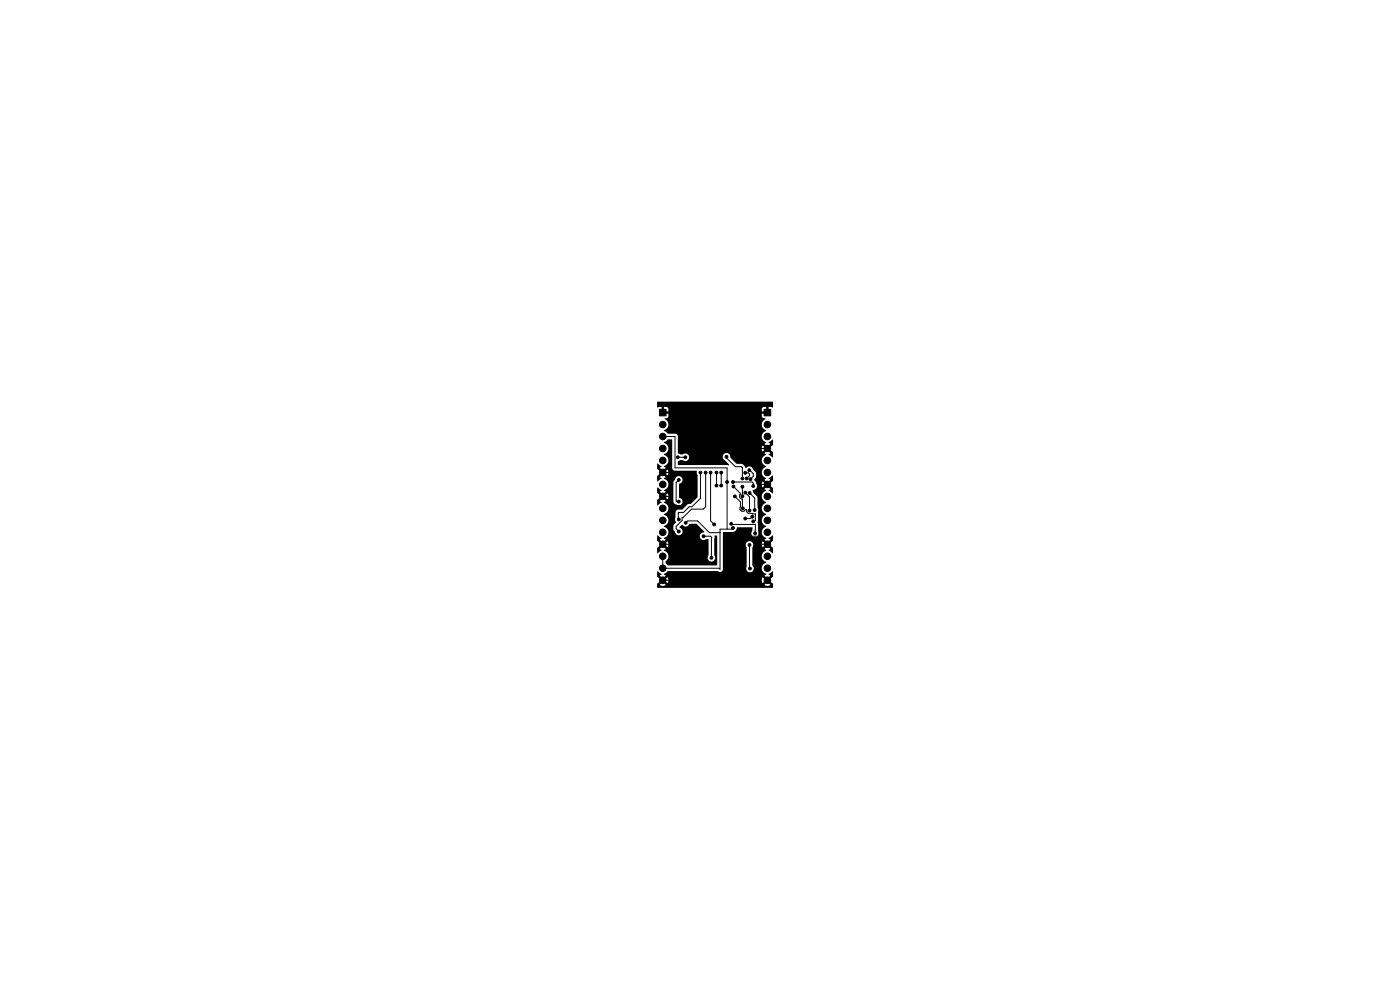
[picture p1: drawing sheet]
<svg xmlns="http://www.w3.org/2000/svg" width="297mm" height="210mm" viewBox="0 0 297 210" stroke-linecap="round" stroke-linejoin="round" font-family="sans-serif">
<g fill="#000" stroke="#000" stroke-width=".21">
<path d="M139.9 86.8h1.4v1.4h-1.4zM162.1 86.8h1.4v1.4h-1.4z"/>
<circle cx="140.6" cy="92.6" r=".69"/>
<circle cx="140.6" cy="95.1" r=".69"/>
<circle cx="140.6" cy="97.7" r=".69"/>
<circle cx="140.6" cy="90.1" r=".69"/>
<circle cx="143.8" cy="97" r=".3"/>
<circle cx="145.4" cy="97" r=".3"/>
<circle cx="154.1" cy="96.9" r=".3"/>
<circle cx="155.8" cy="90.8" r=".3"/>
<circle cx="157.7" cy="97.1" r=".3"/>
<circle cx="159" cy="99.7" r=".3"/>
<circle cx="162.8" cy="90.1" r=".69"/>
<circle cx="162.8" cy="97.7" r=".69"/>
<circle cx="162.8" cy="95.1" r=".69"/>
<circle cx="162.8" cy="92.6" r=".69"/>
<circle cx="140.6" cy="115.5" r=".69"/>
<circle cx="140.6" cy="105.3" r=".69"/>
<circle cx="140.6" cy="112.9" r=".69"/>
<circle cx="140.6" cy="110.4" r=".69"/>
<circle cx="140.6" cy="100.2" r=".69"/>
<circle cx="140.6" cy="102.8" r=".69"/>
<circle cx="140.6" cy="107.8" r=".69"/>
<circle cx="140.6" cy="118" r=".69"/>
<circle cx="144" cy="106.4" r=".3"/>
<circle cx="144" cy="110.2" r=".3"/>
<circle cx="144" cy="112.7" r=".3"/>
<circle cx="144" cy="101.8" r=".3"/>
<circle cx="144.2" cy="118.7" r=".3"/>
<circle cx="145.5" cy="110.9" r=".3"/>
<circle cx="145.6" cy="106.4" r=".3"/>
<circle cx="145.8" cy="115.2" r=".3"/>
<circle cx="148.6" cy="100.2" r=".3"/>
<circle cx="149.2" cy="113.8" r=".3"/>
<circle cx="149.7" cy="100.2" r=".3"/>
<circle cx="150.8" cy="100.2" r=".3"/>
<circle cx="150.9" cy="118.3" r=".3"/>
<circle cx="151.5" cy="111.2" r=".3"/>
<circle cx="152" cy="103" r=".3"/>
<circle cx="152" cy="100.2" r=".3"/>
<circle cx="153" cy="103" r=".3"/>
<circle cx="153" cy="100.2" r=".3"/>
<circle cx="154.2" cy="102.2" r=".3"/>
<circle cx="155" cy="113.8" r=".3"/>
<circle cx="155.1" cy="111.1" r=".3"/>
<circle cx="155.5" cy="102.2" r=".3"/>
<circle cx="155.5" cy="112" r=".3"/>
<circle cx="155.6" cy="103.2" r=".3"/>
<circle cx="155.9" cy="105.3" r=".3"/>
<circle cx="157.5" cy="101.5" r=".3"/>
<circle cx="157.5" cy="103.2" r=".3"/>
<circle cx="157.5" cy="105.2" r=".3"/>
<circle cx="157.6" cy="107.8" r=".3"/>
<circle cx="158.1" cy="104.5" r=".3"/>
<circle cx="158.1" cy="100.3" r=".3"/>
<circle cx="158.1" cy="110" r=".3"/>
<circle cx="158.4" cy="101.5" r=".3"/>
<circle cx="159" cy="115.6" r=".3"/>
<circle cx="159" cy="108.3" r=".3"/>
<circle cx="159" cy="104.6" r=".3"/>
<circle cx="159.2" cy="101.7" r=".3"/>
<circle cx="159.6" cy="109.6" r=".3"/>
<circle cx="159.8" cy="110.6" r=".3"/>
<circle cx="159.8" cy="103.1" r=".3"/>
<circle cx="160.1" cy="108.2" r=".3"/>
<circle cx="160.2" cy="113.2" r=".3"/>
<circle cx="162.8" cy="110.4" r=".69"/>
<circle cx="162.8" cy="112.9" r=".69"/>
<circle cx="162.8" cy="115.5" r=".69"/>
<circle cx="162.8" cy="107.8" r=".69"/>
<circle cx="162.8" cy="118" r=".69"/>
<circle cx="162.8" cy="102.8" r=".69"/>
<circle cx="162.8" cy="105.3" r=".69"/>
<circle cx="162.8" cy="100.2" r=".69"/>
<circle cx="140.6" cy="120.5" r=".69"/>
<circle cx="140.6" cy="123.1" r=".69"/>
<circle cx="159.1" cy="120.6" r=".3"/>
<circle cx="162.8" cy="120.5" r=".69"/>
<circle cx="162.8" cy="123.1" r=".69"/>
</g>
<g fill="none" stroke="#000" stroke-width=".21">
<path d="M140.6 92.6h2.6v6.7h11.1v13M143.7 97h1.7M154.1 96.9v.2l1.9 1.9h1.2l.3 .3v2.2M155.7 90.8h5l.3 .2M157.7 97.1l.9 .9h2.4M159 99.7l.8 .8v.6l-.6 .6 .1 .1M161 95l.1 .1h1.7M161 87.5v28M161 87.5h.1M161 87.5h1.8M140.6 105.3h1.7M140.6 100.2h1.7v18.1l.4 .4h1.5"/>
<path d="M142.3 100.6h.1M144 101.8l-.6 .6v4h.6M145.5 110.9l.4-.4h2.1l2.5 2.5h2.3M145.6 106.4v.5l-.4 .4h-2.9M145.7 115.3l-.2 .2h-4.9M148.6 100.3v5.4l-1.8 1.8h-.6l-1.2 1.2h-1.1l.1 1.5M149.3 113.8h1.4l.3 .2-.1 4.3M149.7 100.1v7.4l-.5 .5h-2.5l-1.8 1.8h-.2v.6l-1.3 1.3v.5l.6 .5M150.7 100.3v10.2l.8 .8M152 100.3v2.7M153 100.3v2.7M155 113.8h6"/>
<path d="M155 111l.2 .3h5v1.9M155.5 112l-.3 .3h-2.4v8.5l-.3-.3h-11.9v-2.5M155.5 102.3h4l.3 .2v.6M155.6 103.2l1.5 1.5-.2 .3v.5l.4 .4h.2l.1 1.9M155.9 105.3l1.2 1.2-.1 1.6 .3 .3h.5l.5-.3 .1 .4 .4 .4 .9 .1M157.5 103.3v2M158.1 100.3h.6l.3 .3v.3l-.6 .6M158.1 104.5l.9 .9v3.1M159 115.6v5M159 104.6l1.1 1.1v2.5M159.6 109.6l-.4 .4h-1.1M159.6 109h.6v1.4l-.4 .2"/>
<path d="M161 102.5l.3 .3h1.5M162.8 115.5h-2.1v8h-17.7l-.4-.4h-2M159 120.6h.1"/>
</g>
<g fill="#000">
<path d="M139.4 98.4h.2l.8 .5-.5 .3 .6 .5-.4 .4-.7-.6zM140.9 93.8l.8-.6 .9 .1v6l.2 .4 .3 .2h4.6l.3 .9v4.7l-1.4 1.4-.8 .1-1 1.1h-1l-.4 .2-.2 1.8 .2 .7-.6 .8v.7l.3 .4a.84 .84 0 0 0 1.1 .8 .84 .84 0 0 0 .4-1.3l-.5-.3 .6-.6a.95 .95 0 0 0 1.6-.2h1.5l1.6 1.8a.85 .85 0 0 0-.9 1 .85 .85 0 0 0 1.3 .5l.5 .1v3.3a.81 .81 0 0 0 .1 1.1 .81 .81 0 0 0 1.1 0 .81 .81 0 0 0 0-1.2l.1-4 .4-.1 .1 .1v6.2h-10.4l-.4-.4a.66 .66 0 0 1 .3-.9 1.29 1.29 0 0 0-.8-1.9l.5-.2-.6-.5 .4-.4 .5 .5a1.19 1.19 0 0 0 0-1.3l-.5 .5-.4-.3 .6-.5-.5-.3a1.32 1.32 0 0 0 1-1.3 1.32 1.32 0 0 0-1-1.2 1.32 1.32 0 0 0 1-1.3 1.32 1.32 0 0 0-1-1.3 1.32 1.32 0 0 0 1-1.2 1.32 1.32 0 0 0-1-1.3l.2-.2h1.8l.4 .5a.88 .88 0 0 0 1.2 .2 .88 .88 0 0 0 .2-1.2l-.5-.4v-2.8a.84 .84 0 0 0 .6-1.2 .84 .84 0 0 0-1.3-.2l-.6 1v4.1h-1.8l.3-.1-.6-.5 .4-.4 .5 .6a1.19 1.19 0 0 0 0-1.4l-.5 .6-.4-.4 .6-.5-.5-.3a1.32 1.32 0 0 0 1-1.2 1.32 1.32 0 0 0-1-1.3l.5-.3-.6-.5 .4-.3 .5 .4a1.19 1.19 0 0 0 0-1.2l-.5 .5-.4-.4 .6-.5-.5-.2a1.32 1.32 0 0 0 1-1.3 1.32 1.32 0 0 0-1-1.3 1.32 1.32 0 0 0 1-1.2 1.32 1.32 0 0 0-1-1.3zM163.3 95.3l.7 .6-.1 1.1-.9-.6 .5-.3-.6-.5zM139.4 85.3l24.5-.1 .1 1.2-1-.1v.8h-.5v-.8l-.8 .2-.1 .8h.7v.5h-.7v.5a.69 .69 0 0 0 .8 .5 1.5 1.5 0 0 0-.6 1.9l.8 .6a1.32 1.32 0 0 0-1 1.3 1.32 1.32 0 0 0 1 1.3l-.5 .2 .6 .5-.4 .4-.5-.5a1.19 1.19 0 0 0 0 1.3l.5-.5 .4 .3-.6 .5 .5 .3a1.32 1.32 0 0 0-1 1.3 1.32 1.32 0 0 0 1 1.2 1.32 1.32 0 0 0-1 1.3 1.32 1.32 0 0 0 1 1.3l-.5 .3 .6 .5-.4 .3-.5-.5a1.19 1.19 0 0 0 0 1.3l.5-.5 .4 .4-.6 .5 .5 .2a1.32 1.32 0 0 0-1 1.3 1.32 1.32 0 0 0 1 1.3 1.32 1.32 0 0 0-1 1.2 1.32 1.32 0 0 0 1 1.3 1.32 1.32 0 0 0-1 1.3 1.32 1.32 0 0 0 1 1.2 1.32 1.32 0 0 0-1 1.3 1.32 1.32 0 0 0 1 1.3l-.5 .3 .6 .5-.4 .3-.5-.5a1.19 1.19 0 0 0 0 1.3l.5-.5 .4 .4-.6 .5 .5 .2a1.32 1.32 0 0 0-1 1.3 1.32 1.32 0 0 0 1 1.3 1.32 1.32 0 0 0-1 1.2 1.32 1.32 0 0 0 1 1.3l-.5 .3 .6 .5-.4 .3-.5-.4a1.19 1.19 0 0 0 0 1.2l.5-.5 .4 .4-.5 .5a1.19 1.19 0 0 0 1.3 0l-.6-.5 .4-.4 .7 .6-.1 .9h-24.4l-.1-.9 .7-.6 .4 .4-.6 .5a1.19 1.19 0 0 0 1.4 0l-.6-.5 .4-.4 .5 .5a1.19 1.19 0 0 0 0-1.3l-.5 .5-.4-.3 .6-.5-.5-.3 .9-.7 10.6 .1a.6 .6 0 0 0 .7 .1 .6 .6 0 0 0 .4-.6v-5.2h4.8l.2 .7v4a.82 .82 0 0 0 .3 1.1 .82 .82 0 0 0 1.1-.3 .82 .82 0 0 0-.2-1.1v-3.8a.8 .8 0 0 0-.3-1.2 .8 .8 0 0 0-1.1 .6h-4.8v-2.6h1.8a1.11 1.11 0 0 0 1.2-1h3.1l.1 .7a.83 .83 0 0 0 .1 1.1 .83 .83 0 0 0 1.1 0 .83 .83 0 0 0 0-1.2l.1-1.3-.2-.4 .2-.4-.1-1.7 .1-.6-.2-.5v-2l-.8-1-.2-.6a1 1 0 0 0 .7-1.7l-.4-.5 .4-.5v-.9l-.6-.8a.87 .87 0 0 0-.7-.7 .87 .87 0 0 0-.9 .4 1.38 1.38 0 0 0-1-.9h-1l-1.2-1.3a.82 .82 0 0 0-.6-1 .82 .82 0 0 0-1 .5 .82 .82 0 0 0 .4 1l.9 .9v.2l-10.8-.1-.1-.7 .6-.3h.5a.81 .81 0 0 0 1.1-.1 .81 .81 0 0 0-.1-1.1 .81 .81 0 0 0-1.1 0h-.4l-.6-.3v-3.6l-.1-.3-.4-.2h-1.7l-.8-.7a1.28 1.28 0 0 0 1-1.1 1.28 1.28 0 0 0-.7-1.3v-.2h.4l.3-.4v-.5h-.7v-.5h.7l-.1-.7-.3-.3h-.5v.8h-.6v-.8l-.9 .1zM163.1 93.8l.7-.6 .2 .1v1.1l-.7 .6-.4-.4 .6-.5-.4-.2zM139.4 113.6h.2l.8 .6-.5 .3 .6 .5-.4 .3-.7-.6zM139.4 103.5l.2-.1 .8 .6-.5 .3 .6 .5-.4 .4-.7-.6zM139.4 116.2l.7-.6 .4 .4-.6 .5 .5 .3-.8 .6-.2-.1zM139.4 106l.7-.6 .4 .4-.6 .5 .5 .3-.8 .6-.2-.1zM139.4 100.9l.7-.5 .4 .3-.6 .5 .5 .3-.8 .6-.2-.1zM163.3 115.6l.7 .6-.1 1.1-.9-.6 .5-.2-.6-.5zM163.3 102.9l.7 .6-.1 1.1-.9-.6 .5-.2-.6-.5z"/>
<path d="M163.1 114.1l.7-.5 .2 .1v1.1l-.7 .5-.4-.3 .6-.5-.4-.2zM163.1 101.4l.7-.5 .2 .1v1.1l-.7 .5-.4-.3 .6-.5-.4-.2zM139.4 121.2h.2l.8 .6-.5 .3 .6 .5-.4 .3-.7-.6zM163.1 121.7l.7-.5 .2 .1v1.1l-.7 .5-.4-.3 .6-.5-.4-.2z"/>
</g>
</svg>
